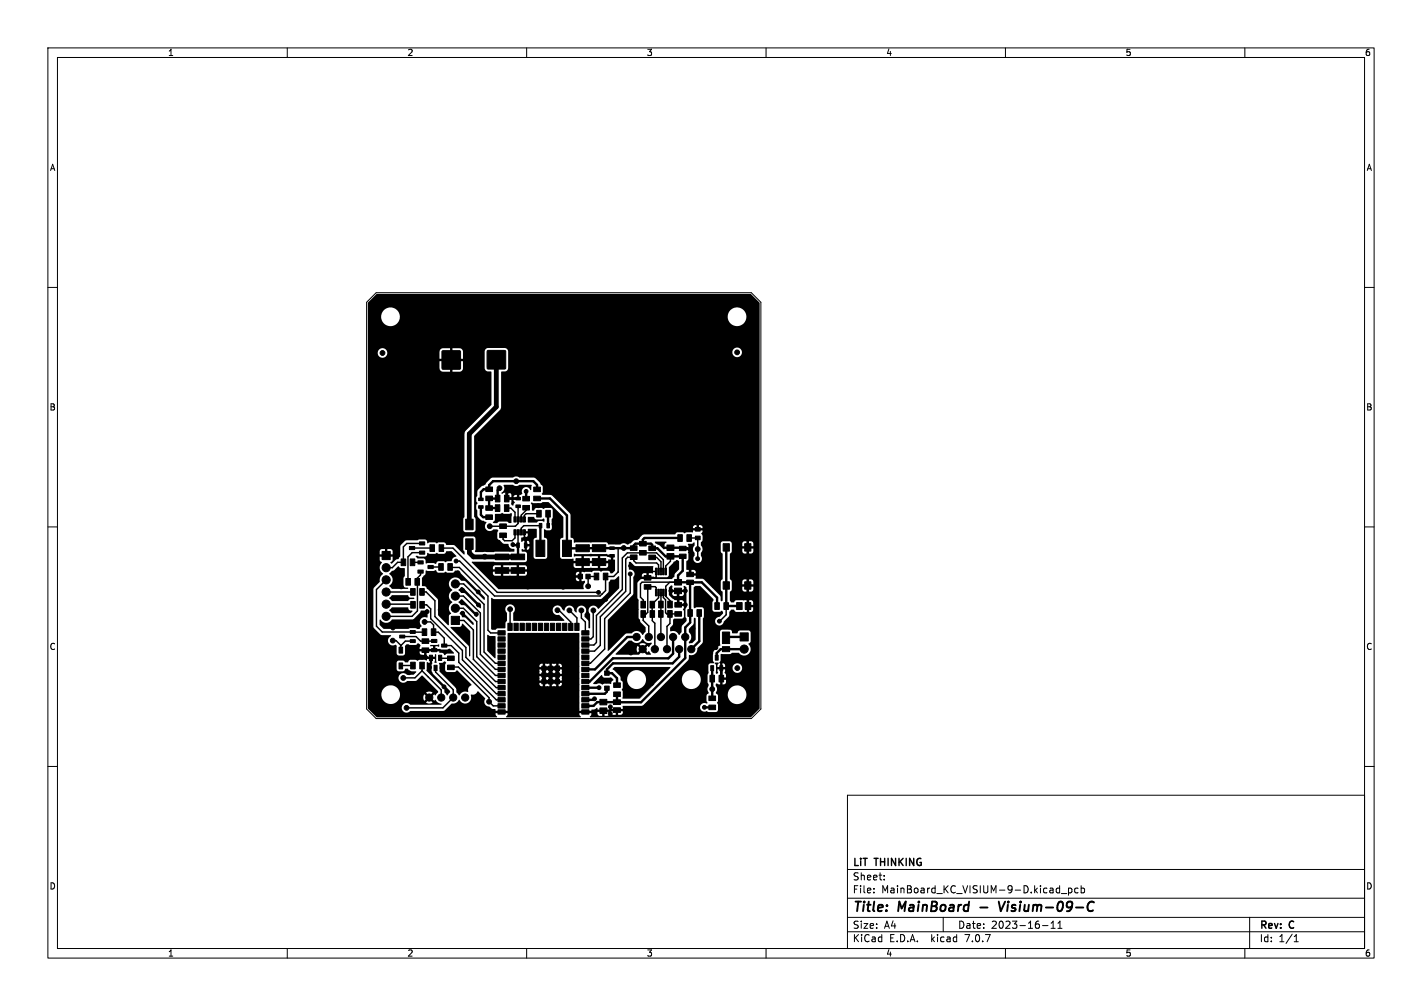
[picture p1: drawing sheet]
<svg xmlns="http://www.w3.org/2000/svg" width="297mm" height="210mm" viewBox="0 0 297 210" stroke-linecap="round" stroke-linejoin="round" font-family="sans-serif">
<defs><g id="words">
<g font-size="2.8">
<text x="178" y="190.9">Title:</text>
<text x="187.7" y="190.9">MainBoard</text>
<text x="210.3" y="190.9">Visium-09-C</text>
</g>
<g font-size="2.1">
<text x="178" y="184">Sheet:</text>
<text x="178" y="181.2">LiT</text>
<text x="182.8" y="181.2">THINKING</text>
<text x="178" y="186.7">File:</text>
<text x="184.1" y="186.7">MainBoard_KC_VISIUM-9-D.kicad_pcb</text>
<text x="178" y="196.9">KiCad</text>
<text x="178" y="194.1">Size:</text>
<text x="184.7" y="194.1">A4</text>
<text x="185.7" y="196.9">E.D.A.</text>
<text x="194.6" y="196.9">kicad</text>
<text x="200" y="194.1">Date:</text>
<text x="201.8" y="196.9">7.0.7</text>
<text x="207" y="194.1">2023-16-11</text>
<text x="263" y="194.3">Rev:</text>
<text x="263" y="196.9">Id:</text>
<text x="267.1" y="196.9">1/1</text>
<text x="269.4" y="194.3">C</text>
</g>
<g font-size="1.8">
<text x="35" y="11.9">1</text>
<text x="85" y="11.9">2</text>
<text x="135" y="11.9">3</text>
<text x="185" y="11.9">4</text>
<text x="235" y="11.9">5</text>
<text x="285" y="11.9">6</text>
<text x="10.3" y="35.9">A</text>
<text x="285.4" y="35.9">A</text>
<text x="10.3" y="85.9">B</text>
<text x="285.3" y="85.9">B</text>
<text x="10.3" y="135.9">C</text>
<text x="285.3" y="135.9">C</text>
<text x="10.3" y="185.9">D</text>
<text x="285.3" y="185.9">D</text>
<text x="35" y="199.9">1</text>
<text x="85" y="199.9">2</text>
<text x="135" y="199.9">3</text>
<text x="185" y="199.9">4</text>
<text x="235" y="199.9">5</text>
<text x="285" y="199.9">6</text>
</g>
</g></defs>
<g fill="none" stroke="#000" stroke-width=".21">
<path d="M10 10h277v190h-277zM12 12h273v186h-273zM60 10v2M110 10v2M160 10v2M210 10v2M260 10v2M10 60h2M285 60h2M78.6 61.1h78.3l2 2v84.9l-2 2h-78.3l-2-2v-84.9zM10 110h2M285 110h2"/>
<path d="M10 160h2M285 160h2M177 166h108v32h-108zM60 198v2M110 198v2M160 198v2M177 194.5h108M177 191.5h108M177 187.5h108M177 181.5h108M182.5 186.3v.1M182.5 185.5v.1"/>
<path d="M184.7 183.6v.1M184.7 182.8v.1M197 191.5v3M210 198v2M217.7 193.2h1.2M219.5 193.8h.9M219.5 192.7l.5-.4v1.5M221 193.8h.8M221 192.7l.4-.4v1.5M221.2 185.4l.1 .1M221.3 184.9v1.5M221.3 186.3l-.1 .1"/>
<path d="M221.7 186.5h1.1M223.2 185.4v1.5M223.2 185.5l.4-.1 .3 .3-.2 .6h-.5M225.2 185.5l-.5-.1-.2 .3 .1 .6h.6M225.8 185.5l.4-.1 .3 .3-.1 .6h-.6M225.8 184.9v1.5M260 198v2M261 191.5v6.5M270.3 196.6h.9M270.3 195.5l.4-.4v1.5"/>
</g>
<path d="M204.7 189.4h1.6M208.6 188.2l.4 2 .9-2M228.3 190l-.4 .2-.5-.1M228.5 188.4l-.1-.1a.76 .76 0 0 0-1 .2" fill="none" stroke="#000" stroke-width=".4"/>
<g fill="#000" stroke="#000" stroke-width=".21">
<path d="M92.4 73.3h3.7v3.7h-3.7zM101.8 73.2h3.8v3.8h-3.8zM79.8 115.1h1.7v1.7h-1.7zM83.8 116.7h.9v1.4h-.9zM85.5 114.1h1.1v.6h-1.1zM85.7 116.7h.9v1.4h-.9zM87.6 115h1.1v.7h-1.1zM87.6 113.1h1.1v.7h-1.1zM87.3 117.1h1.1v.6h-1.1zM87.3 119h1.1v.7h-1.1zM89.8 113.7h1v1.4h-1zM89.4 118h1.1v.7h-1.1z"/>
<path d="M91.6 117.7h1v1.4h-1zM91.7 113.7h1v1.4h-1zM93.5 117.7h1v1.4h-1zM97.3 112.5h1.5v2.2h-1.5zM97.3 108.4h1.5v2.2h-1.5zM100 105.6h.9v.5h-.9zM100 104h.9v.5h-.9zM101.5 101.7h1.4v.9h-1.4zM101.5 103.6h1.4v.9h-1.4zM101.5 107.5h1.4v.9h-1.4zM101.5 105.6h1.4v.9h-1.4zM103.4 115.7h2.9v1.1h-2.9z"/>
<path d="M103.4 118.5h2.9v1.2h-2.9zM103.5 103.4h.9v1.4h-.9zM103.5 105.4h.9v1.4h-.9zM105.4 103.4h.9v1.4h-.9zM104.4 111.3h1.4v.9h-1.4zM104.4 109.4h1.4v.9h-1.4zM105.4 105.4h.9v1.4h-.9zM106.7 115.7h2.9v1.1h-2.9zM106.7 118.5h2.9v1.2h-2.9zM107.3 110.6h.5v1.1h-.5zM107.3 107.9h.5v1.1h-.5zM107.9 113.3h.6v1h-.6z"/>
<path d="M108 110.6h.4v1.1h-.4zM108 107.9h.4v1.1h-.4zM107.7 105.4h1v.6h-1zM107.7 103.8h1v.6h-1zM108.6 110.6h.5v1.1h-.5zM108.6 107.9h.5v1.1h-.5zM109.2 103.6h1.4v1h-1.4zM109.2 105.5h1.4v1h-1.4zM109.5 113.3h.6v1h-.6zM109.3 110.6h.4v1.1h-.4zM109.3 107.9h.4v1.1h-.4zM111.9 112.8h1.9v3.4h-1.9z"/>
<path d="M112.6 109.3h.6v.9h-.6zM111.5 103.6h1.4v.9h-1.4zM111.5 101.7h1.4v.9h-1.4zM112.1 106.5h.9v1.4h-.9zM114.2 109.3h.6v.9h-.6zM114 106.5h.9v1.4h-.9zM117.5 112.8h1.8v3.4h-1.8zM120.3 113.7h2.8v1.5h-2.8zM120.3 116.6h2.8v1.5h-2.8zM123.7 113.7h2.8v1.5h-2.8zM123.7 116.6h2.8v1.5h-2.8zM124.1 119.6h1v1.4h-1z"/>
<path d="M126 119.6h1v1.4h-1zM127.4 114.2h.9v.5h-.9zM127.4 115.8h.9v.5h-.9zM131.7 114h1.4v.9h-1.4zM131.7 115.9h1.4v.9h-1.4zM133.6 113h1.4v1h-1.4zM133.6 114.9h1.4v1h-1.4zM135.5 114h1.4v.9h-1.4zM135.5 115.9h1.4v.9h-1.4zM136.9 118.6h.3v1.4h-.3zM137.4 118.6h.3v1.4h-.3zM137.9 118.6h.3v1.4h-.3z"/>
<path d="M138.4 118.6h.3v1.4h-.3zM138.9 118.6h.3v1.4h-.3zM139.3 115.6h1.5v1.1h-1.5zM139.3 113.8h1.5v1.1h-1.5zM141.9 114h1.4v1h-1.4zM141.9 115.7h1.4v.9h-1.4zM141.6 111.6h.9v1.4h-.9zM143.5 111.6h.9v1.4h-.9zM145.2 110.1h1v.8h-1zM145.2 111.9h1v.8h-1zM151 113.5h1.3v1.5h-1.3zM155.5 113.5h1.3v1.5h-1.3z"/>
<path d="M83.5 132.6h1v.6h-1zM83.3 138.4h.8v1.2h-.8zM83.3 135.1h.8v1.2h-.8zM85.7 133.5h1v.6h-1zM85.7 131.6h1v.6h-1zM84.8 120.8h.9v1.4h-.9zM85.8 122.9h.9v1.4h-.9zM85.8 138.2h.9v1.4h-.9zM85.8 125.6h.9v1.4h-.9zM86.7 120.8h.9v1.4h-.9zM88.1 133.4h1.4v.9h-1.4zM88.1 135.3h1.4v.9h-1.4z"/>
<path d="M88.2 131.3h.9v1.4h-.9zM87.7 122.9h.9v1.4h-.9zM87.7 138.2h.9v1.4h-.9zM87.7 125.6h.9v1.4h-.9zM89.7 136.8h.6v1.1h-.6zM90.1 131.3h.9v1.4h-.9zM90.6 138.9h.7v1.1h-.7zM90.1 133.5h1.1v.6h-1.1zM90.1 135.4h1.1v.7h-1.1zM91.6 136.8h.7v1.1h-.7zM92.2 134.4h1.1v.7h-1.1zM93.5 136.9h1.4v1h-1.4z"/>
<path d="M93.5 138.8h1.4v1h-1.4zM94.3 128.7h1.7v1.7h-1.7zM104 131.7h1.5v.9h-1.5zM104 132.9h1.5v.9h-1.5zM104 134.2h1.5v.9h-1.5zM104 135.5h1.5v.9h-1.5zM104 136.7h1.5v.9h-1.5zM104 138h1.5v.9h-1.5zM106.1 130.1h.9v1.5h-.9zM107.3 130.1h.9v1.5h-.9zM108.6 130.1h.9v1.5h-.9zM109.9 130.1h.9v1.5h-.9z"/>
<path d="M111.2 130.1h.9v1.5h-.9zM112.4 130.1h.9v1.5h-.9zM113.2 139.1h.9v.9h-.9zM113.7 130.1h.9v1.5h-.9zM114.6 139.1h.9v.9h-.9zM115 130.1h.9v1.5h-.9zM116 139.1h.9v.9h-.9zM116.2 130.1h.9v1.5h-.9zM117.5 130.1h.9v1.5h-.9zM118.8 130.1h.9v1.5h-.9zM120 130.1h.9v1.5h-.9zM120.8 119.9h.9v.9h-.9z"/>
<path d="M122.4 119.9h.9v.9h-.9zM121.5 139.3h1.5v.9h-1.5zM121.5 138h1.5v.9h-1.5zM121.5 136.7h1.5v.9h-1.5zM121.5 135.5h1.5v.9h-1.5zM121.5 134.2h1.5v.9h-1.5zM121.5 132.9h1.5v.9h-1.5zM121.5 131.7h1.5v.9h-1.5zM133.9 125.5h.9v1.4h-.9zM133.9 127.5h.9v1.4h-.9zM135.8 125.5h.9v1.4h-.9zM134.6 122.1h1.4v.9h-1.4z"/>
<path d="M134.6 120.2h1.4v.9h-1.4zM135.8 127.5h.9v1.4h-.9zM136.9 123h.3v1.4h-.3zM137.4 123h.3v1.4h-.3zM137.6 127.5h.9v1.4h-.9zM137.9 123h.3v1.4h-.3zM138.4 123h.3v1.4h-.3zM137.6 125.5h.9v1.4h-.9zM138.9 123h.3v1.4h-.3zM139.5 127.5h.9v1.4h-.9zM139.5 125.5h.9v1.4h-.9zM140.9 121h1.4v1.1h-1.4z"/>
<path d="M140.9 122.8h1.4v1.1h-1.4zM140.9 127.7h1.4v.9h-1.4zM140.9 125.8h1.4v.9h-1.4zM143.7 127.3h.9v1.4h-.9zM143.4 121.1h1.4v.9h-1.4zM143.4 119.5h1.4v.9h-1.4zM145.6 127.3h.9v1.4h-.9zM148.4 139h.6v1h-.6zM149.4 136.8h.6v1h-.6zM149.3 125.8h.9v1.4h-.9zM150.3 139h.6v1h-.6zM151.2 125.8h.9v1.4h-.9z"/>
<path d="M151 121.4h1.3v1.6h-1.3zM150.9 131.9h1.5v2.4h-1.5zM150.9 135h1.5v1h-1.5zM153.9 125.8h1.1v1.4h-1.1zM154.6 132.1h1.7v1.7h-1.7zM155.7 125.8h1.1v1.4h-1.1zM155.5 121.4h1.3v1.6h-1.3zM104 139.3h1.5v.9h-1.5zM104 140.6h1.5v.9h-1.5zM104 141.8h1.5v.9h-1.5zM104 143.1h1.5v.9h-1.5zM104 144.4h1.5v.9h-1.5z"/>
<path d="M104 145.6h1.5v.9h-1.5zM104 146.9h1.5v.9h-1.5zM104 148.2h1.5v.9h-1.5zM113.2 141.9h.9v.9h-.9zM113.2 140.5h.9v.9h-.9zM114.6 141.9h.9v.9h-.9zM114.6 140.5h.9v.9h-.9zM116 141.9h.9v.9h-.9zM116 140.5h.9v.9h-.9zM121.5 148.2h1.5v.9h-1.5zM121.5 146.9h1.5v.9h-1.5zM121.5 145.6h1.5v.9h-1.5z"/>
<path d="M121.5 144.4h1.5v.9h-1.5zM121.5 143.1h1.5v.9h-1.5zM121.5 141.8h1.5v.9h-1.5zM121.5 140.6h1.5v.9h-1.5zM125.3 146h1.4v1.1h-1.4zM125.3 147.8h1.4v1.1h-1.4zM126.3 140.1h.9v.9h-.9zM126.3 143.2h.9v.9h-.9zM128.1 146.1h1.5v1h-1.5zM128.1 147.8h1.5v.9h-1.5zM128.2 144.5h1.4v.9h-1.4zM128.2 142.6h1.4v.9h-1.4z"/>
<path d="M148.3 141h.9v1.4h-.9zM148.1 147.2h1.4v.9h-1.4zM148.1 145.3h1.4v.9h-1.4zM150.2 141h.9v1.4h-.9z"/>
<circle cx="79.9" cy="73.7" r=".5"/>
<circle cx="154" cy="73.6" r=".5"/>
<circle cx="104.8" cy="97.8" r=".4"/>
<circle cx="106" cy="97.9" r=".4"/>
<circle cx="107.3" cy="97.9" r=".4"/>
<circle cx="108.6" cy="97.9" r=".4"/>
<circle cx="109.8" cy="97.9" r=".4"/>
<circle cx="80.7" cy="118.5" r=".85"/>
<circle cx="94" cy="115.6" r=".4"/>
<circle cx="95.3" cy="117.1" r=".4"/>
<circle cx="95.6" cy="119.6" r=".4"/>
<circle cx="100.3" cy="117.9" r=".4"/>
<circle cx="101.2" cy="116.2" r=".5"/>
<circle cx="102.3" cy="109.9" r=".5"/>
<circle cx="102.4" cy="119.1" r=".4"/>
<circle cx="104.3" cy="114.3" r=".4"/>
<circle cx="104.3" cy="101.9" r=".5"/>
<circle cx="105.8" cy="108.1" r=".4"/>
<circle cx="105.8" cy="114.4" r=".4"/>
<circle cx="106.4" cy="102.5" r=".4"/>
<circle cx="107.1" cy="113.7" r=".4"/>
<circle cx="107.8" cy="100.5" r=".5"/>
<circle cx="109.8" cy="112.6" r=".4"/>
<circle cx="109.9" cy="102.6" r=".4"/>
<circle cx="110.9" cy="108.4" r=".4"/>
<circle cx="110.9" cy="119.2" r=".4"/>
<circle cx="111.1" cy="111.1" r=".4"/>
<circle cx="112.3" cy="119.3" r=".4"/>
<circle cx="112.5" cy="105.6" r=".4"/>
<circle cx="113.6" cy="119.3" r=".4"/>
<circle cx="114.8" cy="117.1" r=".4"/>
<circle cx="114.9" cy="119.3" r=".4"/>
<circle cx="115.1" cy="102.7" r=".4"/>
<circle cx="115.7" cy="111.6" r=".4"/>
<circle cx="115.7" cy="109.4" r=".4"/>
<circle cx="116.3" cy="117.1" r=".4"/>
<circle cx="116.4" cy="119.3" r=".4"/>
<circle cx="117.2" cy="104.4" r=".4"/>
<circle cx="117.7" cy="119.3" r=".4"/>
<circle cx="118.9" cy="119.3" r=".4"/>
<circle cx="119.5" cy="106.5" r=".4"/>
<circle cx="119.8" cy="108.9" r=".4"/>
<circle cx="127.8" cy="117.4" r=".4"/>
<circle cx="127.8" cy="118.6" r=".4"/>
<circle cx="130.3" cy="114.4" r=".5"/>
<circle cx="131.6" cy="119.8" r=".4"/>
<circle cx="131.7" cy="118.1" r=".4"/>
<circle cx="135.3" cy="118.8" r=".4"/>
<circle cx="139.4" cy="109.1" r=".4"/>
<circle cx="140.6" cy="109.2" r=".4"/>
<circle cx="140.8" cy="118.7" r=".4"/>
<circle cx="141.8" cy="109.2" r=".4"/>
<circle cx="143.1" cy="109.2" r=".4"/>
<circle cx="144.4" cy="109.2" r=".4"/>
<circle cx="145.6" cy="118.3" r=".4"/>
<circle cx="145.7" cy="116.6" r=".4"/>
<circle cx="145.7" cy="114.6" r=".5"/>
<circle cx="145.7" cy="109.2" r=".4"/>
<circle cx="154.1" cy="116.6" r=".4"/>
<circle cx="156.2" cy="112.5" r=".4"/>
<circle cx="79.6" cy="136.3" r=".4"/>
<circle cx="79.6" cy="137.5" r=".4"/>
<circle cx="79.6" cy="138.9" r=".4"/>
<circle cx="80.7" cy="128.7" r=".85"/>
<circle cx="80.7" cy="126.1" r=".85"/>
<circle cx="80.7" cy="123.6" r=".85"/>
<circle cx="80.7" cy="121" r=".85"/>
<circle cx="82" cy="133.7" r=".5"/>
<circle cx="82.1" cy="131.1" r=".4"/>
<circle cx="83.2" cy="120.7" r=".4"/>
<circle cx="83.8" cy="124.9" r=".4"/>
<circle cx="83.8" cy="122.5" r=".4"/>
<circle cx="83.9" cy="127.4" r=".4"/>
<circle cx="85.8" cy="135.5" r=".4"/>
<circle cx="88.1" cy="137.2" r=".4"/>
<circle cx="88.7" cy="121.8" r=".4"/>
<circle cx="88.7" cy="129.8" r=".5"/>
<circle cx="89.2" cy="127.7" r=".4"/>
<circle cx="89.7" cy="139.3" r=".4"/>
<circle cx="91.5" cy="120.1" r=".4"/>
<circle cx="91.9" cy="127.3" r=".4"/>
<circle cx="92.3" cy="139.4" r=".4"/>
<circle cx="95.1" cy="124.4" r=".85"/>
<circle cx="95.1" cy="121.9" r=".85"/>
<circle cx="95.1" cy="127" r=".85"/>
<circle cx="96.5" cy="131.6" r=".4"/>
<circle cx="96.6" cy="128" r=".4"/>
<circle cx="96.6" cy="123.2" r=".4"/>
<circle cx="99.5" cy="128.2" r=".4"/>
<circle cx="99.9" cy="123.6" r=".4"/>
<circle cx="99.9" cy="126.3" r=".4"/>
<circle cx="102.8" cy="133.4" r=".4"/>
<circle cx="102.8" cy="135.6" r=".4"/>
<circle cx="103.1" cy="121" r=".4"/>
<circle cx="103.5" cy="128.4" r=".4"/>
<circle cx="103.5" cy="126.6" r=".4"/>
<circle cx="106.5" cy="127.2" r=".5"/>
<circle cx="109.2" cy="126.1" r=".4"/>
<circle cx="110.3" cy="122.5" r=".4"/>
<circle cx="110.4" cy="126.1" r=".4"/>
<circle cx="111.7" cy="126.1" r=".4"/>
<circle cx="112.1" cy="139.5" r=".4"/>
<circle cx="113" cy="126.1" r=".4"/>
<circle cx="113.6" cy="137.9" r=".4"/>
<circle cx="114.3" cy="139.5" r=".3"/>
<circle cx="114.4" cy="128.6" r=".4"/>
<circle cx="114.5" cy="126.8" r=".4"/>
<circle cx="115" cy="138" r=".4"/>
<circle cx="115.7" cy="139.5" r=".3"/>
<circle cx="116.4" cy="137.9" r=".4"/>
<circle cx="116.4" cy="127.4" r=".5"/>
<circle cx="117.6" cy="122.6" r=".4"/>
<circle cx="117.9" cy="139.5" r=".4"/>
<circle cx="118.9" cy="127.4" r=".5"/>
<circle cx="119.6" cy="120.3" r=".4"/>
<circle cx="121.4" cy="127.4" r=".5"/>
<circle cx="122.8" cy="122.4" r=".5"/>
<circle cx="123.9" cy="127.4" r=".5"/>
<circle cx="125" cy="123.7" r=".4"/>
<circle cx="126.5" cy="125.1" r=".4"/>
<circle cx="127.8" cy="131" r=".4"/>
<circle cx="128.2" cy="122.2" r=".4"/>
<circle cx="129.3" cy="128" r=".4"/>
<circle cx="131.8" cy="136.3" r=".4"/>
<circle cx="131.8" cy="135" r=".4"/>
<circle cx="132.3" cy="131" r=".4"/>
<circle cx="132.8" cy="128" r=".4"/>
<circle cx="132.8" cy="120.7" r=".4"/>
<circle cx="133" cy="133" r=".75"/>
<circle cx="134.2" cy="135.5" r=".75"/>
<circle cx="135.5" cy="133" r=".75"/>
<circle cx="136.8" cy="135.5" r=".75"/>
<circle cx="138" cy="133" r=".75"/>
<circle cx="139.3" cy="135.5" r=".75"/>
<circle cx="140.1" cy="123.3" r=".4"/>
<circle cx="140.6" cy="133" r=".75"/>
<circle cx="141.3" cy="131.2" r=".4"/>
<circle cx="141.8" cy="135.5" r=".75"/>
<circle cx="143.1" cy="126.2" r=".4"/>
<circle cx="143.1" cy="133" r=".75"/>
<circle cx="143.1" cy="123.3" r=".4"/>
<circle cx="144.4" cy="135.5" r=".75"/>
<circle cx="144.7" cy="131.2" r=".4"/>
<circle cx="145.6" cy="125.1" r=".4"/>
<circle cx="145.6" cy="123.1" r=".4"/>
<circle cx="148.3" cy="128.2" r=".4"/>
<circle cx="149.2" cy="122.3" r=".4"/>
<circle cx="149.5" cy="131.2" r=".4"/>
<circle cx="149.5" cy="135.2" r=".4"/>
<circle cx="150.3" cy="129.7" r=".4"/>
<circle cx="152.3" cy="130.9" r=".4"/>
<circle cx="152.3" cy="129.5" r=".4"/>
<circle cx="153.8" cy="129.5" r=".4"/>
<circle cx="153.8" cy="130.9" r=".4"/>
<circle cx="154" cy="139.5" r=".5"/>
<circle cx="154.1" cy="120" r=".4"/>
<circle cx="155.4" cy="135.5" r=".85"/>
<circle cx="156.2" cy="124.6" r=".4"/>
<circle cx="79.6" cy="140.2" r=".4"/>
<circle cx="84.2" cy="141.5" r=".5"/>
<circle cx="84.9" cy="147.8" r=".5"/>
<circle cx="85.4" cy="142.8" r=".4"/>
<circle cx="85.4" cy="145.8" r=".4"/>
<circle cx="85.4" cy="140.4" r=".4"/>
<circle cx="89.7" cy="145.6" r=".75"/>
<circle cx="92.2" cy="145.6" r=".75"/>
<circle cx="92.7" cy="143.4" r=".4"/>
<circle cx="94.7" cy="145.6" r=".75"/>
<circle cx="94.8" cy="142.1" r=".4"/>
<circle cx="95.7" cy="143.4" r=".4"/>
<circle cx="96" cy="141.3" r=".4"/>
<circle cx="97.2" cy="145.6" r=".75"/>
<circle cx="99" cy="147.9" r=".4"/>
<circle cx="100.6" cy="148" r=".4"/>
<circle cx="102.1" cy="146.5" r=".5"/>
<circle cx="112" cy="140.9" r=".4"/>
<circle cx="112.1" cy="142.3" r=".4"/>
<circle cx="113.6" cy="141.6" r=".3"/>
<circle cx="113.6" cy="140.2" r=".3"/>
<circle cx="113.6" cy="143.8" r=".4"/>
<circle cx="114.3" cy="142.3" r=".3"/>
<circle cx="114.3" cy="140.9" r=".3"/>
<circle cx="115" cy="141.6" r=".3"/>
<circle cx="115" cy="140.2" r=".3"/>
<circle cx="115" cy="143.8" r=".4"/>
<circle cx="115.7" cy="140.9" r=".3"/>
<circle cx="115.7" cy="142.3" r=".3"/>
<circle cx="116.4" cy="141.6" r=".3"/>
<circle cx="116.4" cy="140.2" r=".3"/>
<circle cx="116.4" cy="143.8" r=".4"/>
<circle cx="117.9" cy="142.3" r=".4"/>
<circle cx="117.9" cy="140.9" r=".4"/>
<circle cx="124.2" cy="145.9" r=".4"/>
<circle cx="124.2" cy="148.8" r=".4"/>
<circle cx="125.1" cy="143.6" r=".4"/>
<circle cx="126.8" cy="142.1" r=".4"/>
<circle cx="127.5" cy="149" r=".4"/>
<circle cx="127.5" cy="147.6" r=".4"/>
<circle cx="131.6" cy="148.4" r=".4"/>
<circle cx="133.4" cy="148.4" r=".4"/>
<circle cx="136.1" cy="142.7" r=".4"/>
<circle cx="136.8" cy="148.4" r=".4"/>
<circle cx="137.3" cy="141.4" r=".4"/>
<circle cx="138.1" cy="144.3" r=".4"/>
<circle cx="138.4" cy="140.2" r=".4"/>
<circle cx="138.8" cy="148.4" r=".4"/>
<circle cx="139.3" cy="143" r=".4"/>
<circle cx="140.4" cy="141.8" r=".4"/>
<circle cx="140.7" cy="148.4" r=".4"/>
<circle cx="143.2" cy="148.5" r=".4"/>
<circle cx="147.1" cy="147.7" r=".4"/>
<circle cx="148.8" cy="143.9" r=".5"/>
<circle cx="155.3" cy="141.5" r=".4"/>
</g>
<g fill="none" stroke="#000" stroke-width=".5">
<path d="M100.4 105.8v1.7l.5 .5h1.3M103.9 106.1h.1M104.3 101.9l-.4 .4v1.8l-1.7-.1v2.1h1.7M106.4 102.5l-.6 .5v1.1h2.4M107.1 113.7l.2 .1h.9M108.2 113.8v2.5M108.2 113.8h.1M109.9 102.5v1.6M110 104.1h.1M112.2 104.1h2.7l3.5 3.5v6.9l14-.1v-.5l.3-.4h3.3l.2 .2v.8h1.1l1.7 1.6h3.6M112.2 102.2v-1l-.8-.8h-8.4l-.8 .9v.8h-1.2l-.6 .6v1.5M112.9 109.8v4.7"/>
<path d="M114.5 107.2v2.5M121.7 114.4v.1M125.1 117.3h.1M125.1 114.4h.1M127.8 114.4h.1M140 114.3l3.6 .2 .5 .5v4.9M142 112.3h-7.4l-.3 .3v.9M142 112.3h.1M142.6 116.1v3.1l-1 .9v1.5h5l3.2 3.2v1.7M142.6 116.1h.1M151.7 114.3v12.2h2.7M156.2 114.3v7.9"/>
<path d="M156.2 112.5h.1M156.2 112.5v1.8M133 133h-2l-6.7 6.7h-2M140.6 133v3.5l-1 .9h-11.6l-4.8 4.9h-.9M141.6 123.4v2.9l-.1-.1M141.9 135.5v1.6l-1.4 1.4h-12.5l-1.2 1.2v.8h1l1.1 1.1v1.4M143.1 132.9v.1M144.1 121.6h.1M144.1 121.6v8.4l-1 1v6.4l-9.2 9.2h-5.1M146 128v5.9l-1.6 1.6M148.7 139.5l.1 5.7M150.6 139.5v2.2"/>
<path d="M155.4 133h-3.6l-.2 .1M155.4 135.5h-4.9l-.8 .8v1M156.2 122.2h.1M156.2 122.2v4.3M122.2 143.6h2.9M124.2 145.9l-.3 .2h-1.7M126 146.6h.1M126.8 143.7v.7l-.5 .4h-4M128.8 146.6h-4.1l-.7 .8h-1.7M128.9 146.6h-.1M128.9 144.9v1.7M147.1 147.7h.1"/>
<path d="M147.1 147.7h1.7M148.7 141.6h.1M150.6 141.7h.1"/>
</g>
<g fill="none" stroke="#000" stroke-width=".3">
<path d="M86.1 114.4h4.2M86.1 117.4h1.7M87.8 117.4h.1M87.8 119.3v.7l-.7 .7 .1 6.8-1.2 1.2h-5.3M88.2 115.4h-2.1l-.9 .8v5.3M88.2 113.4h-3.2l-.8 .8 .1 3.2h-1.2l-1.2 1.1-1.2 .1M89.9 118.4h2.2M90.3 114.4h.1M92.1 118.4h.1M92.2 114.4h2.4l9.2 9.3h21.2M94.1 118.4l1.8 .1 6 5.9v7.2l.6 .5h2.2M102.2 104h.1"/>
<path d="M105.1 109.8v.1M105.8 106.1h.9l.9 .8v1.5M107.6 111.1v1.2l-.6 .6h-1.6l-.3-.3v-.9M108.2 111.1v2.7M108.2 105.7v3.6l-.6 .5-5.3 .1M109.8 112.6v1.2M109.8 112.6h.1M109.9 106v.5l-1 1.1v.8M111.1 111.1h-1.6v1.1l.3 .4M111.1 111.1h.1M112.6 107.2h-2.7l-.4 .4v.8M112.7 114.3l.2 .2"/>
<path d="M112.7 109.8h.1M112.9 109.7h-3.5l-.5 .6v.8M121.7 117.3l-.5 .5M121.7 117.3h.1M129.1 114.4v5l-.9 .9h-1.7v3l-1.2 1.1h-22l-7.3-7.3h-.7M131.6 119.8v4l-5.3 5.3v6.4l-3 3h-1M136.2 116.4h.9l.9 .9v2M137 119.3v1.2l-.2 .2h-1.6M137.5 119.3v-1.4l-.4-.4h-4.3l-.4-.5v-.7h-1.3l-.4 .4v6.7l-5.3 5.4v5.9l-1.2 1.2h-1.9M138.5 119.3v-2.5l-1.4-1.4h-6.1l-1 1.1v6.6l-5.4 5.4v5.6l-.6 .6h-1.7M140 116.1v1.1l-1 .9v1.2M143.9 112.3h1.8v4.3"/>
<path d="M145.7 109.2v1.3M145.7 109.2h.1M80.7 121l-2.1 2.1v7.6l1.2 1.2 8.9 .1M80.7 126.1h5.4l.2 .2M82 133.7h.7l1 1v1M83.8 138.9h2.4M84 132.9h2.9l.9 .9h2.9M85.3 121.4v.1M86.2 131.9v.1M86.2 133.8h-1.5l-1 1M86.2 123.6h-5.5M88.1 123.6h.9l1.8 1.8v3.3l6.5 6.5v2l6.3 6.3h1.2"/>
<path d="M88.1 138.9v1.1M88.2 126.3h.9l.9 .8v2.1l6.6 6.6v1.9l7.1 7.1h1.1M88.7 129.8h1.2l.7 .7v1.5h.9l1.3 1.2v1.6h1.4l1.6 1.5v2l7.9 7.8h1M90.7 135.7h-1.9v1l.6 .6h.6M91 139.4v.9l3.7 3.7v1.6l-2.2 2.2h-7.6M91.9 137.3l2.3 .2M94.2 139.2h1.5l6.4 6.5v.8l.9 .9h1.8M95.1 124.4h1.7l3.5 3.6v8.6l3.2 3.1h1.3M95.1 121.9h1.7l4.3 4.3v9.9l2.4 2.4h1.3M95.1 127h1.7l2.8 2.8v7.3l3.9 3.9h1.3M95.1 129.5h1.8l2 2v6.1l4.6 4.7h1.3M106.5 130.9h.1"/>
<path d="M106.5 127.2v3.7M116.4 127.4h.3l2.5 2.5v1M118.9 127.2v.2l1.6 1.6v1.9M119.2 130.9h.1M119.6 120.3h.1M119.6 120.3h1.6M121.4 127.4v1.6l.9 .8v2.3M122.3 133.4h-.1M122.8 120.3v.1M122.8 120.3h1.8M122.8 120.4v2M123.9 127.4v5.5l-.5 .5h-1.1"/>
<path d="M124.6 120.3h.1M125 123.7h.1M125.7 124h.1M133 133l-.3 .2M134.4 126.2h-.1M136.2 128.2v1.4l.6 .5-.1 5.4M137 123.7v-1l-.2-.2-1.5 .1v5.2l-.4 .4h-.6v1.3l1.2 1.2v2.3M137.5 123.7v1.1l-1.3 1.3v1.9l.1 .2M138 123.7v9.3M138 126.2h.1M138.5 123.7v1l.5 .5v2.7l.3 .3h2.3M139.9 121.6l-.9 .8v2.1l.9 .9v.8"/>
<path d="M139.9 128.2v1.9l-.6 .7v4.7M139.9 126.2h.1M141.6 121.5v.1M141.6 121.6l-7.5-.1-.3 .4v2.8l.6 .6v.9M151.7 126.5v1.8l-1.4 1.4M84.2 141.5h.1M88.1 140l4.1 4v1.6M88.1 140l-1.4 1.5h-2.5M122.2 143.6h.1M122.3 146l-.1 .1"/>
</g>
<path d="M103.7 75.1v9.8l-5.7 5.7v18.9M98 113.6v1.8l.9 .9h9.3" fill="none" stroke="#000" stroke-width="1"/>
<g fill="#000">
<path d="M76.9 63.2l1.8-1.8h78.1l1.9 1.9-.1 84.6-1.8 1.9h-33.5l-.1-.2 .3-.3v-.4h-2.5l.1 .4 .2 .3-.1 .2h-15.4l-.1-.2 .3-.3v-.4h-2.5l.1 .4 .2 .3-.1 .2h-25l-1.9-1.9v-2.9h2.8l.1 .3a1.96 1.96 0 0 0 3 1.3 1.96 1.96 0 0 0-.2-3.3 1.96 1.96 0 0 0-2.9 1.7h-2.8v-21.9h1.2l.1 7.9 1.5 1.5 2 .1 .1 .2a1.05 1.05 0 0 0-.5 1.5 1.05 1.05 0 0 0 1.5 .3l.2 .2v1.7l.4 .3h1l.3-.3v-.5h3l.2 .6 .8 .1v-.7h-4v-1.1l.4-.4 1.8 .1 .6-.3 .4 .4-.2 .8h2.8v-.6h-.3a.16 .16 0 0 1-.3-.1 .18 .18 0 0 1 .3-.2l1.6-.1v.5l-.8-.1v.6l2.5 .1 .5-.2 .9 .9-.1 .1h-1.3l-.5 .4-.4-.5h-.7l-.1-.3h-2.6l.1 1.1h1.6v-.5h.3l.1 1.7h-.5l.1-.7h-.5l-.1 2.5 .3 .6 3.5 3.5v.3l-.7 .6-.5-.6-.1-.9-3.6-3.6v-1.7l.2-.1 .5 .2v-.8h-.6l-.2 .3-.3-.2h-1.1l-.4 .3-.4-.3h-1.1l-.5 .6h-.6l-.4-.4h-1.1l-.3 .4 .1 1.5 .2 .3h1.1l.5-.5h.5l.5 .5 1.2 .1-.5 .7h-1.4a1.03 1.03 0 0 0-1.5-.1 1.03 1.03 0 0 0 .1 1.5 1.03 1.03 0 0 0 1.5-.1l1.8-.1 1.3-1.1 3.3 3.3-.5 .9-.3-.3-.6 .5-.2-.3 .4-.5a1.23 1.23 0 0 0-1.3 0l.4 .5-.2 .2-.1 .1-.5-.5a1.23 1.23 0 0 0 0 1.4l.6-.5 .2 .4-.4 .5 .7 .2 .6-.2-.4-.5 .2-.4 .6 .5 .1-.2h.2a1.68 1.68 0 0 0 1.2 .9l-.1 .1h-6.4a1.01 1.01 0 0 0-1.4-.1 1.01 1.01 0 0 0-.2 1.3 1.01 1.01 0 0 0 1.3 .3h39.4l.1 .6 .3 .2h.6v-.8h.5v.8h.7l.2-.3v-.5h-41.8l.2-.1h42l.1 .5 .4 .2h.5v-.7h.5v.7h.7l.3-.4v-.3h-44.5l7-.1 1.8-1.5a1.43 1.43 0 0 0 1.5-.8 1.32 1.32 0 0 0 1.8 .7 1.32 1.32 0 0 0 .6-1.8h.2a1.19 1.19 0 0 0 1.3-.7l1.6 1.5a1.08 1.08 0 0 0-.1 1.2 1.08 1.08 0 0 0 1 .5l.5 .5h.7v.4h2.5v-5.8h6.7a.56 .56 0 0 0 .7 .7v-.7h.5v.7h.9v-.7h.5v.7h.9v-.7h.5v.7h.3l.3-.3 .1-.4h-11.4v-.5h7.4v-.9h.5v.9h.9v-.9h.5v.9h.9v-.9h.5v.9h.7v-.9h-4.7v.9h-6.7v-1.4h7.4v-.9h.5v.9h.9v-.9h.5v.9h.9v-.9h.5v.9h.7v-.9h-4.7v.9h-6.7v-1.4h7.4v-.7h.5v.7h.9v-.7h.5v.7h.9v-.7h.5v.7h.7a.56 .56 0 0 0-.7-.7h-3.6l-.4 .2v.5h-6.7v-7.1l15-.1v16.3h2.5l.1-.3h.5l.5-.3 .2 .3h2.4v-.6l.1-.2 .4 .1-.1 .6h2.5v-.3h16.1a1.04 1.04 0 0 0 1.5 .8l.3 .1h1.5l.4-.2 .1-1.3-.3-.4 .3-.4-.1-1.3h2.1v.3a1.96 1.96 0 0 0 3.1 1.3 1.96 1.96 0 0 0-.3-3.3 1.96 1.96 0 0 0-2.8 1.7h-2.1l-.4-.3a1.51 1.51 0 0 0 0-1.6l.2-.4 .7 .2v-1h.5v1l.5-.1 .2-.3v-.6h-1.2v-2.2h.5v1.7h.7v-.7a.38 .38 0 0 1-.2-.6v-.4h-1.6l.1 .4a.28 .28 0 0 1 0 .4 .28 .28 0 0 1-.4 0l.1-1h3.4a1.01 1.01 0 0 0 1.4 .9 1.01 1.01 0 0 0 .2-1.7 1.01 1.01 0 0 0-1.6 .6v.2h-3.4l-.1-.6-.2-.5h.8l-.2 .5-.1 .3h.6v-.7h.5v.7h.5v-.3l-.2-.4-1-.1 .3-.5v-1.3l1.9-.1 .5-.2h1.4a1.41 1.41 0 0 0 2.1 .2 1.41 1.41 0 0 0-.1-2.1l.5-.5v-1.9l-.3-.3-2-.1-.3 .2-.2 .4h-1l-.2-.5-.3-.3h-1.7l-.3 .2-.1 .3 .1 2.8-1.3 1.1-.3 .5v1.6l.3 .5-1 .1-.2 .4v1.6l-.2 .4v1.5l.2 .4v.5a1.77 1.77 0 0 0 0 1.5l-.4 .4v1.2l.1 .4a1.28 1.28 0 0 0-1.5 .7v.2h-16.1v-.4h4.1l5.5-5.4h2.7a1.98 1.98 0 0 0 2.9 1.7 1.98 1.98 0 0 0 .2-3.3 1.98 1.98 0 0 0-3.1 1.3v.3h-2.7l4-4 .2-.4v-.7a1.42 1.42 0 0 0 1.8-1.5l.9-.9 .2-.5v-4.8l.2-.3v-1.6l-.4-.4h-1.1l-.4 .2-.2-.2v-4.2l.4-.3h1l2.7 2.7v.3l-.2 .5v1.5l.1 .3 .3 .1h1.1l.4-.2 .3 .2v.4l-.7 .6a.92 .92 0 0 0-1 .9 .92 .92 0 0 0 .9 1 .92 .92 0 0 0 1-.9l1-1 .1-1 .4-.4h.6l.4 .4h2.3v-.9h.5v.9h.5l.3-.3v-.6h-1.3v-1.5h.5v1h.8v-.6l-.3-.4h-3.2l-.6 .5-.5-.1-.3-.3v-1.8l.4-.5v-.6h2.2l.1 .7 .3 .3h.5v-1h.5v1l.7-.1 .2-.4v-.5h-4.5v-.5h3.1v-1.1h.5v1.1h.9v-.7l-.2-.3h-1.8l-.3 .3v.7h-2.2v-.7l-.4-.4v-5.3l.4-.4v-.7h2.2l.1 .8 .4 .2h.4v-1h.5v1h.7l.2-.3v-.7h-4.5v-.5h3.1v-1h.5v1h.9v-.7l-.4-.3h-1.5l-.3 .3-.1 .7h-2.2v-.7l-.4-.3h-1.5l-.3 .3-.1 1.9 .4 .4v5.3l-.4 .5v1.7l.4 .5v1.7l-.2 .2-.2-.1-.1-1.1-3.4-3.4-1.6-.1-.2-.1 .1-.5-1.4-.1v-1.1h.5v.7h.9v-.3l-.4-.4-1.5-.1-.1-1.7 .5-.5-.1-1.4 .1-.6h-1.3l-.2-.3 .2-.2h1.3l-.1-.7h.8l.4-.3 .2 .1-.1 .6a1.08 1.08 0 0 0 .1 1.5v.6a.91 .91 0 0 0 0 1.3 .91 .91 0 0 0 1.3 0 .91 .91 0 0 0 0-1.3v-.7a1.07 1.07 0 0 0 0-1.5v-.6l.3-.4v-1l-.2-.4 .2-.7h-2v.5l-1.3-.1-.4 .2-.4-.2h-1.1l-.5 .5h-6.5l-.4 .1-.6 .8-.4 .2-.7 .1-.6 .6a1 1 0 0 1-1.3 0h-.4l-.6 .3h-2.4l-.5-.5-6.7 .1-.1-.8-.6-.3v-2h26.3v-.6h.5v.6h.7a.56 .56 0 0 0-.7-.6l-1 .1-.3 .5h-25.5v-2.6l-.2-.5-3.7-3.7-2-.1v-1.9l-1.4-1.5-.4-.2h-3.1a1.05 1.05 0 0 0-1.3 0h-4.1l-.5 .2-1.1 1.2-.8 .4-.8 .8-.1 1.2-.2 .4 .1 1a.35 .35 0 0 1-.1 .6l.3 2.3 .7 .8 .7 .3a.23 .23 0 0 1 .3 0 .23 .23 0 0 1 .1 .2 1.02 1.02 0 0 0 0 1.5 1.02 1.02 0 0 0 1.5-.1h.7l.3 .3-.2 .4v1.1l.1 .3 .4 .1 .7 .8h1.1a1.12 1.12 0 0 0 1.2 1.1l-.1 .6-8 .1-.1-.2 .1-.4v-2.5l-.4-.2h-1.7l-.3 .1-.1 .3v2.3l.2 .5-.1 .6-2-1.9-1.6-.1-.5-.6h-1.2l-.4 .2-.3-.2h-1.1l-.5 .2-.1-.5-.4-.3-3.9 .2-.4 .2-.9 .9v2.3l-.3 .5-.6 .2-.9 .8-.3-.3 .4-.3 .1-.9h-.8l-.1-.4 .9-.1-.1-.9-1-.2v.8l-.1 .1-.4-.1v-.8l-1 .2-.1 .9h.7l.2 .2-.1 .3h-.8l.1 .9 .4 .3a1.51 1.51 0 0 0 .2 2.4 1.61 1.61 0 0 0-.7 1.7l-1.2 1.2-.1 .4h-1.2v-12.5h20l.1 .3 .3 .2h1.7l.4-.3v-2.5l-.3-.4v-16.9l5.6-5.7 .1-7.6 1-.2 .4-.4v-3.5h46.9a1.01 1.01 0 0 0 1.4 .9 1.01 1.01 0 0 0 .2-1.7 1.01 1.01 0 0 0-1.6 .6v.2h-46.9a.76 .76 0 0 0-.7-1h-3.5a.74 .74 0 0 0-.7 .7v3.7l.5 .5 1 .2v6.8l-5.4 5.4-.3 .5v17.5l-.2 .4v2.3h-20v-35.7h16.3l.1 .1-.1 .4h-1.3v1.6l.4 .5 1.8 .1v-1.3l.1-.1 .4 .1v1.3h1.6l.4-.3 .2-.4v-1.5h-1.3l-.1-.1 .1-.4h1.3v-1.6l-.3-.4-.3-.2h-1.6v1.3l-.1 .1-.4-.1v-1.3l-1.8 .1-.4 .5v1.6h-15v-1.2h2.1a1.01 1.01 0 0 0 1.4 .9 1.01 1.01 0 0 0 .2-1.7 1.01 1.01 0 0 0-1.6 .6v.2h-2.1v-7.6h2.8a1.96 1.96 0 0 0 2 2 1.96 1.96 0 0 0 1.9-2h68.5v.3a1.96 1.96 0 0 0 3.1 1.3 1.96 1.96 0 0 0-.3-3.3 1.96 1.96 0 0 0-2.8 1.7h-68.5v-.2a1.96 1.96 0 0 0-2.1-1.7 1.96 1.96 0 0 0-1.8 1.9h-2.8zM81.3 119.7l.6-.5 .4-.2 .9-.8 .5 .4h.8l.1 1.6-.3 .5v1.6l.2 .3 .6 .1 .2 .1-.2 .1h-3.2l-.6-.5a1.55 1.55 0 0 0 0-2.6zM88.9 119.1l1.6 .1 .5-.2 .3 .4 .3 .2h1.1l.4-.3 .3 .3h1.1l.5-.5h.7l5.5 5.6v.5h-.1l-3.9-3.8-.8-.2a1.41 1.41 0 0 0-2.3-.2 1.41 1.41 0 0 0 .4 2.2 1.48 1.48 0 0 0 0 2.5 1.5 1.5 0 0 0-.3 2.4l-.4 .5v1.8l-.2 .1-2.1-2-.1-3.4-2.3-2.2-.1-.4-.9-.2v-1.7l.7-.7zM86.9 116.1l1.9 .1a.69 .69 0 0 0 .5-.8l.5 .2h1.1l.4-.2 .3 .2h1.1l.3-.1 .2-.4h1.1l1 1a1.3 1.3 0 0 0-1.1 1.1h-.8l-.4 .2-.4-.2h-1l-.3 .1a.33 .33 0 0 1-.4 .4l-.4-.2-1.5 .2-.3-1-.3-.1h-1.2zM103.4 107.3h1.1l.4-.2 .4 .2h1.1l.4-.2 .1 .2-.1 1.8-.5 .1-.5-.3h-1.5l-.5 .3h-.8l-.1-.2 .5-.5zM105.2 101.2h2a1.1 1.1 0 0 0 1.3 0h2.5v1l-.2 .1a.97 .97 0 0 0-1.3-.5 .97 .97 0 0 0-.4 1.3l-.6 .2-.1 1h-1.2l.1 .3a.29 .29 0 0 1 .2 .3 .29 .29 0 0 1-.2 .3l-.1 .3-.3-.1-.2-.3 .1-.8h-1.2v-.5h2.4v-.5a.54 .54 0 0 0-.8 .5h-1.6v-.9h.5v.9h.7v-.7l-.4-.2h-1.1l-.4 .2-.1-.3a1.13 1.13 0 0 0 .4-1.6zM110.3 107.9h1.2l.2 .4 .3 .1h1.2l.3-.2 .2 .2v.4l-.1 .1-.3-.1h-.8l-.4 .3h-1.7l-.2-.1zM98.6 117.3h11.2l.3-.3v-1.4l-.3-.4-.8-.1-.1-.4 .2-.1 .4 .2v-.7h.5v.7l.4-.2 .2-.2v-.3h-1.1v-1.3h.5v.8h.6v-.4l-.5-.4-.7 .1-.4 .2-.1-.8 .7-.4 .1 .3 .4-.2 .1-.6-.6-.1v-.3l.6-.1 .2-.5h1.6l.1 .1v1.7l-.5 .2-.2 .3 .1 3.7 .4 .3h1.9l.3-.2 .2-.3v-3.5l-.2-.3-.5-.2v-1.6l.2-.1 .3 .2h.7l.4-.2v-2.1l.2-.4v-1.6l-.3-.4h-1.2l-.4 .3-.3-.3h-1.2l-.3 .2-.2 .4h-.4v-1.2l-.2-.3 .1-.2 .4 .1h1.5l.5-.2h1.2l3 3.1v4.4a.53 .53 0 0 0-.6 .4v3.5l.4 .5 2.3-.1 .1 .5h7.2l.1-.3h.5v-.5l-2.2-.2v1h-.5v-1h-3v1h-.5v-1l-1.5 .1-.1-.5 .2-.1h6.8l.1 .2 1.2 .1v.9l.4 .1v2.2l-.6 .6h-.4l-.2-.4-.3-.2-1.1 .1-.4 .2-.3-.2-1.1-.1-.6 .3h-2v1.9l.6-.1v.5a1.22 1.22 0 0 0-.2 1.3h-17.7l-2.5-2.4h18.6v.5l.4 .2h.3v-.7h-19.3l-1.2-1.3h2.4l.1 .6 .4 .3h1.2v-.9h.5v.9h2.8v-.9h.5v.9l12.6-.1v-.7l-.6 .1-.1 .6h-10.4l.2-.3v-.5h-9.6l-.5-.5h4.6v-.8h.5v.8h2.8v-.8h.5v.8h1.7l-.1-.5-.3-.3h-6.3l-.4 .3-.1 .5h-2.9l-1.3-1.2h21.1l.1 .7 .3 .3h2.9h3.5l.4-.3v-.7h-1.6v1h-.5v-1h-3v1h-.5v-1h-22.7zM136.8 113.1h2.4v.2l-.4 .4v.4h1.4l.1 .4-1.6 .2-1-.9-.8-.3zM131.4 117.3h.3l1.1 .9h3.6v.9l.4 .1 .1 .2h-.5l-.1 .3h-.8v.7l3.7 .1 .5-.4v-1.7l1.2-1.2a.55 .55 0 0 1 .9 0v1.7l-.8 .8-.2 .7-.4 .5h-6.4l-.8 .6-.1 3.1 .3 .7v3.7l.3 .4 .1 .5 1 1.1v.9l-.6 .7a1.38 1.38 0 0 0-2.3-.4h-1l-.3 .2-3.5 3.4h-.2l.1-6.4 5.2-5.3 .1-3.7h2.7v-.7l-.8 .1-.1 .6h-1.8a.96 .96 0 0 0 .1-1.1 .96 .96 0 0 0-1-.4zM81.3 124.8l.6-.6h3.2l.4 .5 .9 .1 .1 .1-1 .2-.3 .4h-3.3l-.6-.5zM81.3 127.3l.6-.5h3.3l.1 .2a.57 .57 0 0 0 .7 .5l.1 .2-.3 .3h-3.9l-.6-.5z"/>
<path d="M79.3 129.4l.1-.1a1.53 1.53 0 0 0 2.5 0h4.3l1.5-1.3 .2-.5h.8l.4-.3 .2 .2v1.5a1.1 1.1 0 0 0-1.2 .1 1.1 1.1 0 0 0-.4 1.2l.4 .5-.5 .6-.8-.2h-1.2l-.3 .2h-5.1l-.9-.9zM91.7 138.4h.7l.4-.3h.2l.2 .3-.2 .4v1l.1 .4 .3 .1h1.5l.6-.4 2.9 3v.2a1.14 1.14 0 0 0-.6 1.3 1.53 1.53 0 0 0-1.9 .8l-.6-.7-.1-.9-3.4-3.4zM96.3 127.7h.3l2.3 2.3v.4h-.2l-1.5-1.4-.7-.2-.1-.4-.4-.3zM95.8 125.6l.5-.5h.2l3.1 3.1 .1 .5h-.2l-2.3-2.3-.4-.1a1 1 0 0 1-1-.5zM95.8 123.1v-.1a.71 .71 0 0 1 .8-.4l3.8 3.8v.5l-.2 .1-3-3.1-.9-.1zM94.1 130.9h1.9a.55 .55 0 0 0 .5-.7h.2l1.5 1.6-.1 5.2-.1-.1-.1-2-3.8-3.8zM101.8 132.6l.6 .2 1.1 .1-.1 4.5-1.6-1.6zM102.6 124.9l.7 .2h22.1l.4-.2 1.2-1.3 .1-2 .4-.6 .9-.1 .8-.6 .1 2.5-4.4 4.3a1.04 1.04 0 0 0-1.5-.5 1.04 1.04 0 0 0-.2 1.6v2.8l-.1 .2-.2-.2v-1.3l-.8-1v-.5a1.03 1.03 0 0 0-.5-1.8 1.03 1.03 0 0 0-1.2 1.4l-.4-.3a1.06 1.06 0 0 0-1.1-1.1 1.06 1.06 0 0 0-1.1 1.1l-.4-.4a1.02 1.02 0 0 0-1.3-.6 1.02 1.02 0 0 0-.6 1.3 1.02 1.02 0 0 0 1.3 .6l1 1v.2h-10.5l-.1-.1v-1.5a1.03 1.03 0 0 0 .1-1.5 1.03 1.03 0 0 0-1.5 0 1.03 1.03 0 0 0 .1 1.5v1.6l-.3 .4v1.1l-1.7 .1-.4 .3-.8-.1-.1-.2zM128.6 136.5l2.7-2.7 .6-.1a1.38 1.38 0 0 0 2.3-.3 1.51 1.51 0 0 0 1.9 .8v.2l-.5 .7-.3-.3-.6 .5-.3-.3 .5-.5a1.23 1.23 0 0 0-1.4 0l.5 .5-.2 .3h-.2l-.4-.5a1.23 1.23 0 0 0 0 1.4l.5-.5 .3 .3-.6 .7h-4.7zM134.6 135.8h.2l.5 .4 .3-.2 .4 .6-1 .1-.6-.6zM128.3 139.3h11.7l-6.4 6.5h-3.6l.1-1.4-.2-.4 .2-.4v-1.1l-.5-.6h1.4a1.98 1.98 0 0 0 2.9 1.7 1.98 1.98 0 0 0 .2-3.3 1.98 1.98 0 0 0-3.1 1.3v.3h-1.4l-.1-.8-1.6-1.4zM139.7 122.6l.6-.4 .2 .2-.1 .7h2.4v-.6a.17 .17 0 0 1 .1-.2 .17 .17 0 0 1 .2 .1l.3 .2v4.2l-.2 .4v1.5l.2 .4v.5l-.9 1-.2 1.4-.5 .6a1.51 1.51 0 0 0-1.8-.8v-.7l.5-.7 .1-1.1 .3-.2h1.6l.3-.4v-1.1l-.2-.4 .2-.7h-1.3l-.1-1.2h.5v.7h.9v-.3l-.3-.4h-1.6l-1.2-1v-.7h.7l.1 .6 .3 .2h.6v-.8h.5v.8h.7l.2-.4v-.4h-3.1z"/>
<path d="M145 129l.3 .2v4.3l-.7 .8h-.6l-.1-.3a1.38 1.38 0 0 0 0-2.1v-.6l1-1.1zM125.1 141.4l.6-.5 .3 .5h1.6l.5 .5-.4 .4-.1 .5-1.4-.1-.3 .2a1.48 1.48 0 0 0-1.3-.1h-.6l-.1-.1z"/>
</g>
<use href="#words"/>
</svg>
